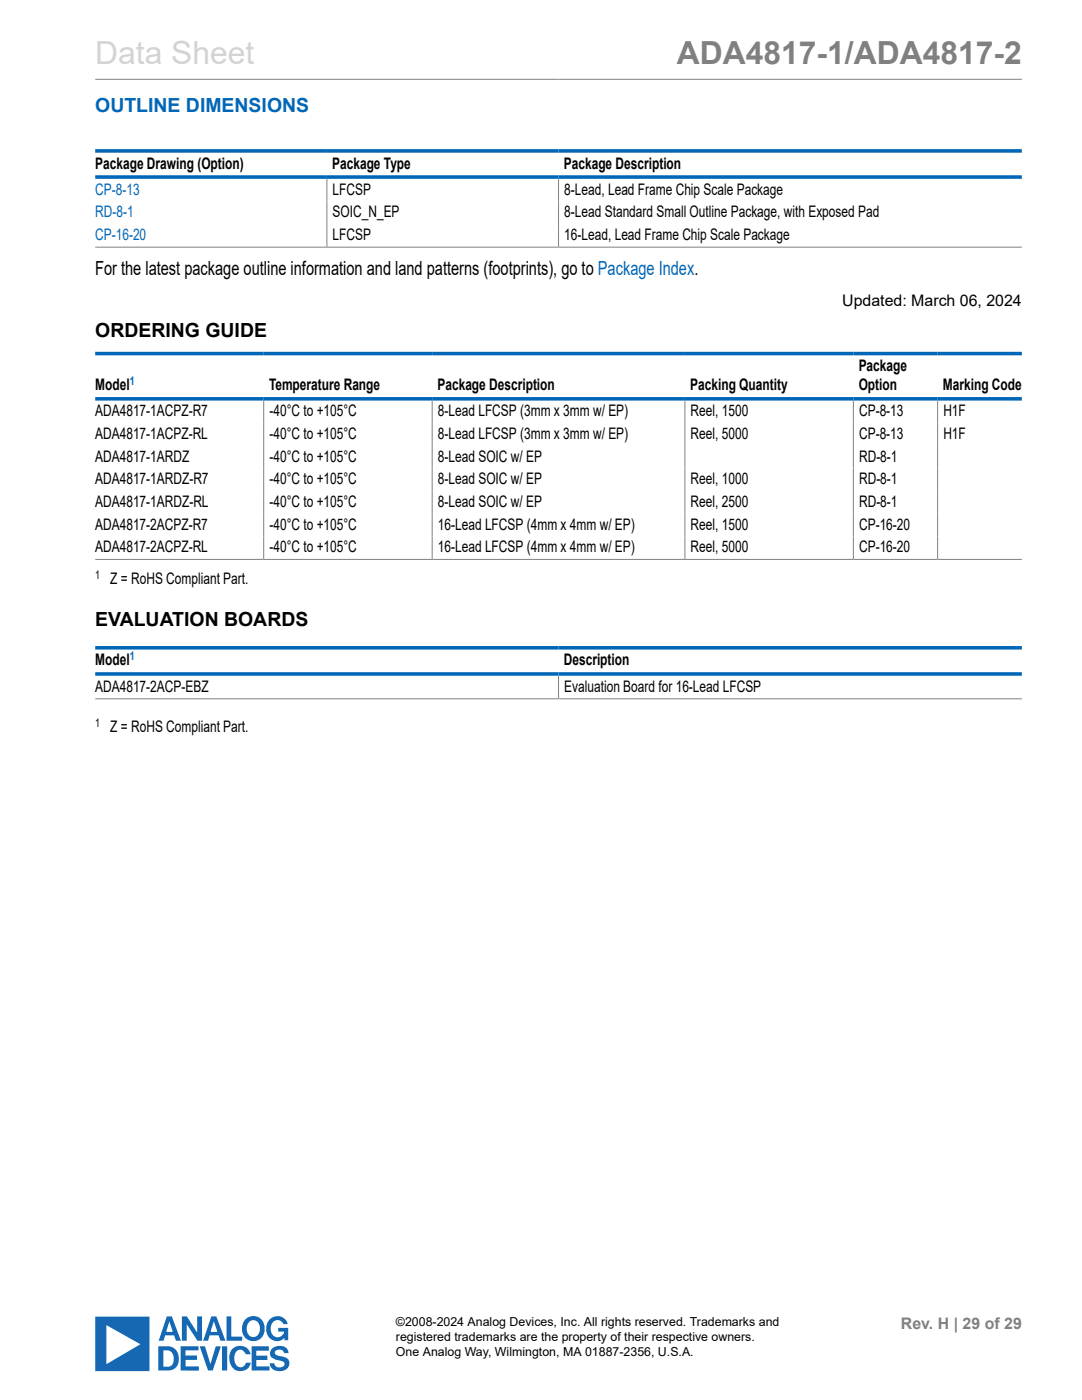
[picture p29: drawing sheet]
<svg xmlns="http://www.w3.org/2000/svg" width="216mm" height="279mm" viewBox="0 0 216 279" stroke-linecap="round" stroke-linejoin="round" font-family="sans-serif">
<defs><g id="words">
<text font-size="6.3" fill="#d3d3d3" x="19" y="12.7">Data Sheet</text>
<text font-size="6.3" fill="#808080" x="135.1" y="12.7">ADA4817-1/ADA4817-2</text>
<text font-size="3.9" fill="#0067b8" x="19" y="22.3">OUTLINE DIMENSIONS</text>
<g font-size="3.9">
<text x="19" y="54.9">For the latest package outline information and land patterns (footprints), go to Package Index.</text>
<text x="19" y="67.2">ORDERING GUIDE</text>
<text x="19" y="124.9">EVALUATION BOARDS</text>
</g>
<g font-size="3.2">
<text x="19" y="33.6">Package Drawing (Option)</text>
<text x="66.3" y="33.6">Package Type</text>
<text x="112.5" y="33.6">Package Description</text>
<text x="66.4" y="38.9">LFCSP</text>
<text x="112.6" y="38.9">8-Lead, Lead Frame Chip Scale Package</text>
<text x="66.4" y="43.4">SOIC_N_EP</text>
<text x="66.4" y="47.9">LFCSP</text>
<text x="112.6" y="43.4">8-Lead Standard Small Outline Package, with Exposed Pad</text>
<text x="112.6" y="47.9">16-Lead, Lead Frame Chip Scale Package</text>
<text x="168.1" y="61">Updated: March 06, 2024</text>
<text x="19" y="77.9">Model</text>
<text x="53.7" y="77.9">Temperature Range</text>
<text x="87.3" y="77.9">Package Description</text>
<text x="137.7" y="77.9">Packing Quantity</text>
<text x="171.3" y="74.1">Package</text>
<text x="171.3" y="77.9">Option</text>
<text x="188.1" y="77.9">Marking Code</text>
<text x="19" y="83.1">ADA4817-1ACPZ-R7</text>
<text x="53.8" y="83.1">-40°C to +105°C</text>
<text x="87.4" y="83.1">8-Lead LFCSP (3mm x 3mm w/ EP)</text>
<text x="137.8" y="83.1">Reel, 1500</text>
<text x="171.4" y="83.1">CP-8-13</text>
<text x="188.2" y="83.1">H1F</text>
<text x="19" y="87.6">ADA4817-1ACPZ-RL</text>
<text x="53.8" y="87.6">-40°C to +105°C</text>
<text x="87.4" y="87.6">8-Lead LFCSP (3mm x 3mm w/ EP)</text>
<text x="137.8" y="87.6">Reel, 5000</text>
<text x="171.4" y="87.6">CP-8-13</text>
<text x="188.2" y="87.6">H1F</text>
<text x="19" y="92.2">ADA4817-1ARDZ</text>
<text x="53.8" y="92.2">-40°C to +105°C</text>
<text x="87.4" y="92.2">8-Lead SOIC w/ EP</text>
<text x="171.4" y="92.2">RD-8-1</text>
<text x="19" y="96.7">ADA4817-1ARDZ-R7</text>
<text x="19" y="101.2">ADA4817-1ARDZ-RL</text>
<text x="53.8" y="96.7">-40°C to +105°C</text>
<text x="53.8" y="101.2">-40°C to +105°C</text>
<text x="87.4" y="96.7">8-Lead SOIC w/ EP</text>
<text x="87.4" y="101.2">8-Lead SOIC w/ EP</text>
<text x="137.8" y="96.7">Reel, 1000</text>
<text x="137.8" y="101.2">Reel, 2500</text>
<text x="171.4" y="96.7">RD-8-1</text>
<text x="171.4" y="101.2">RD-8-1</text>
<text x="19" y="105.7">ADA4817-2ACPZ-R7</text>
<text x="53.8" y="105.7">-40°C to +105°C</text>
<text x="87.4" y="105.7">16-Lead LFCSP (4mm x 4mm w/ EP)</text>
<text x="137.8" y="105.7">Reel, 1500</text>
<text x="171.4" y="105.7">CP-16-20</text>
<text x="19" y="110.2">ADA4817-2ACPZ-RL</text>
<text x="53.8" y="110.2">-40°C to +105°C</text>
<text x="87.4" y="110.2">16-Lead LFCSP (4mm x 4mm w/ EP)</text>
<text x="137.8" y="110.2">Reel, 5000</text>
<text x="171.4" y="110.2">CP-16-20</text>
<text x="22" y="116.6">Z = RoHS Compliant Part.</text>
<text x="19" y="132.8">Model</text>
<text x="112.5" y="132.8">Description</text>
<text x="19" y="138">ADA4817-2ACP-EBZ</text>
<text x="112.6" y="138">Evaluation Board for 16-Lead LFCSP</text>
<text x="22" y="146.2">Z = RoHS Compliant Part.</text>
</g>
<g font-size="3.2" fill="#0067b8">
<text x="19" y="38.9">CP-8-13</text>
<text x="19" y="43.4">RD-8-1</text>
<text x="19" y="47.9">CP-16-20</text>
</g>
<text font-size="3.2" fill="#808080" x="179.8" y="265.2">Rev. H | 29 of 29</text>
<g font-size="2.5">
<text x="79" y="264.6">©2008-2024 Analog Devices, Inc. All rights reserved. Trademarks and</text>
<text x="79" y="267.6">registered trademarks are the property of their respective owners.</text>
<text x="79" y="270.5">One Analog Way, Wilmington, MA 01887-2356, U.S.A.</text>
</g>
<g font-size="2.4" fill="#0067b8">
<text x="25.9" y="76.8">1</text>
<text x="25.9" y="131.7">1</text>
</g>
<g font-size="2.4">
<text x="19" y="115.5">1</text>
<text x="19" y="145.1">1</text>
</g>
</g></defs>
<path d="M19 15.8h184.9" fill="none" stroke="#808080" stroke-width=".2"/>
<path d="M19 262.8h10.8v10.8h-10.8zM21.2 264.5v7.8l6.8-4zM31.6 268.7a3.8 3.8 0 0 1 3.3 .5 2.69 2.69 0 0 1-.3 4.1l-1.1 .2h-1.9zM33.3 262.7h1l1.8 4.9h-1l-.4-1.1h-1.7l-.4 1.1h-.9zM32.6 269.5v3.3a1.65 1.65 0 0 0 1.8-.6 1.65 1.65 0 0 0 .1-1.9 1.49 1.49 0 0 0-1.9-.8zM33.8 263.7l-.6 2.1h1.2zM36 268.7h3.6v.8h-2.6v1h2.3v.9h-2.3v1.3h2.7v.8h-3.7zM36.3 262.7h1l2 3.3v-3.3h1v4.9h-.9l-2.1-3.3v3.3h-1zM39.9 268.7h1l1.1 3.5 1.1-3.5h.9l-1.6 4.8h-.9zM42.2 262.7h1l1.8 4.9h-1l-.4-1.1h-1.8l-.3 1.1h-1zM42.7 263.7l-.6 2.1h1.2zM44.3 268.7h1v4.8h-1zM45.2 262.7h1v4.1h2.1v.8h-3.1zM46.5 269.1a2.15 2.15 0 0 1 3.5 1.2h-.9a1.14 1.14 0 0 0-1.2-.9 1.14 1.14 0 0 0-1.1 1 2.18 2.18 0 0 0 .7 2.3 1.08 1.08 0 0 0 1.6-.7h.9a2.12 2.12 0 0 1-2.1 1.7 2.12 2.12 0 0 1-2-1.8 2.8 2.8 0 0 1 .6-2.8zM49.2 263.1a2.35 2.35 0 0 1 2.8 .1 2.35 2.35 0 0 1 .7 2.7 2.29 2.29 0 0 1-2.7 1.7 2.29 2.29 0 0 1-1.7-2.8l.5-1.3zM49.6 264a1.79 1.79 0 0 0 .9 2.8 1.73 1.73 0 0 0 1.4-1.6 1.73 1.73 0 0 0-1.3-1.7l-.6 .1zM50.2 268.7h3.4v.9h-2.5v1h2.3v.8h-2.3v1.3h2.7v.8h-3.6zM53.9 263.2a2.07 2.07 0 0 1 3.5 1.1h-.8a1.32 1.32 0 0 0-1.6-.8 1.32 1.32 0 0 0-1 1.4 1.47 1.47 0 0 0 .5 1.6 1.47 1.47 0 0 0 1.7 .1l.4-.5 .1-.3h-1.2v-.8h2v2.5h-.8v-.5a2.13 2.13 0 0 1-2.5 .4 2.13 2.13 0 0 1-1.1-2.2l.4-1.4zM54.4 269.1a1.9 1.9 0 0 1 3.2 .9h-.9a.99 .99 0 0 0-.9-.7 .99 .99 0 0 0-1 .6 .85 .85 0 0 0 1 .7 1.63 1.63 0 0 1 1.9 1.9 2.13 2.13 0 0 1-3.8 0l-.1-.4h.9a1.06 1.06 0 0 0 1 .9 1.06 1.06 0 0 0 1.1-.8 .93 .93 0 0 0-1-.7l-.4-.1a1.4 1.4 0 0 1-1.3-2z" fill="#1668b3"/>
<path d="M19 30.1h184.9M19 35.3h184.9M19 70.6h184.9M19 79.6h184.9M19 129.3h184.9M19 134.5h184.9" fill="none" stroke="#0067b8" stroke-width=".71"/>
<path d="M65.2 35.7v13.5M111.5 35.7v13.5M19 49.3h184.9M52.6 79.9v31.7M86.2 79.9v31.7M136.7 79.9v31.7M170.3 79.9v31.7M187.1 79.9v31.7M19 111.6h184.9M19 139.5h184.9M111.4 134.9v4.5" fill="none" stroke="#808080" stroke-width=".2"/>
<use href="#words"/>
</svg>
